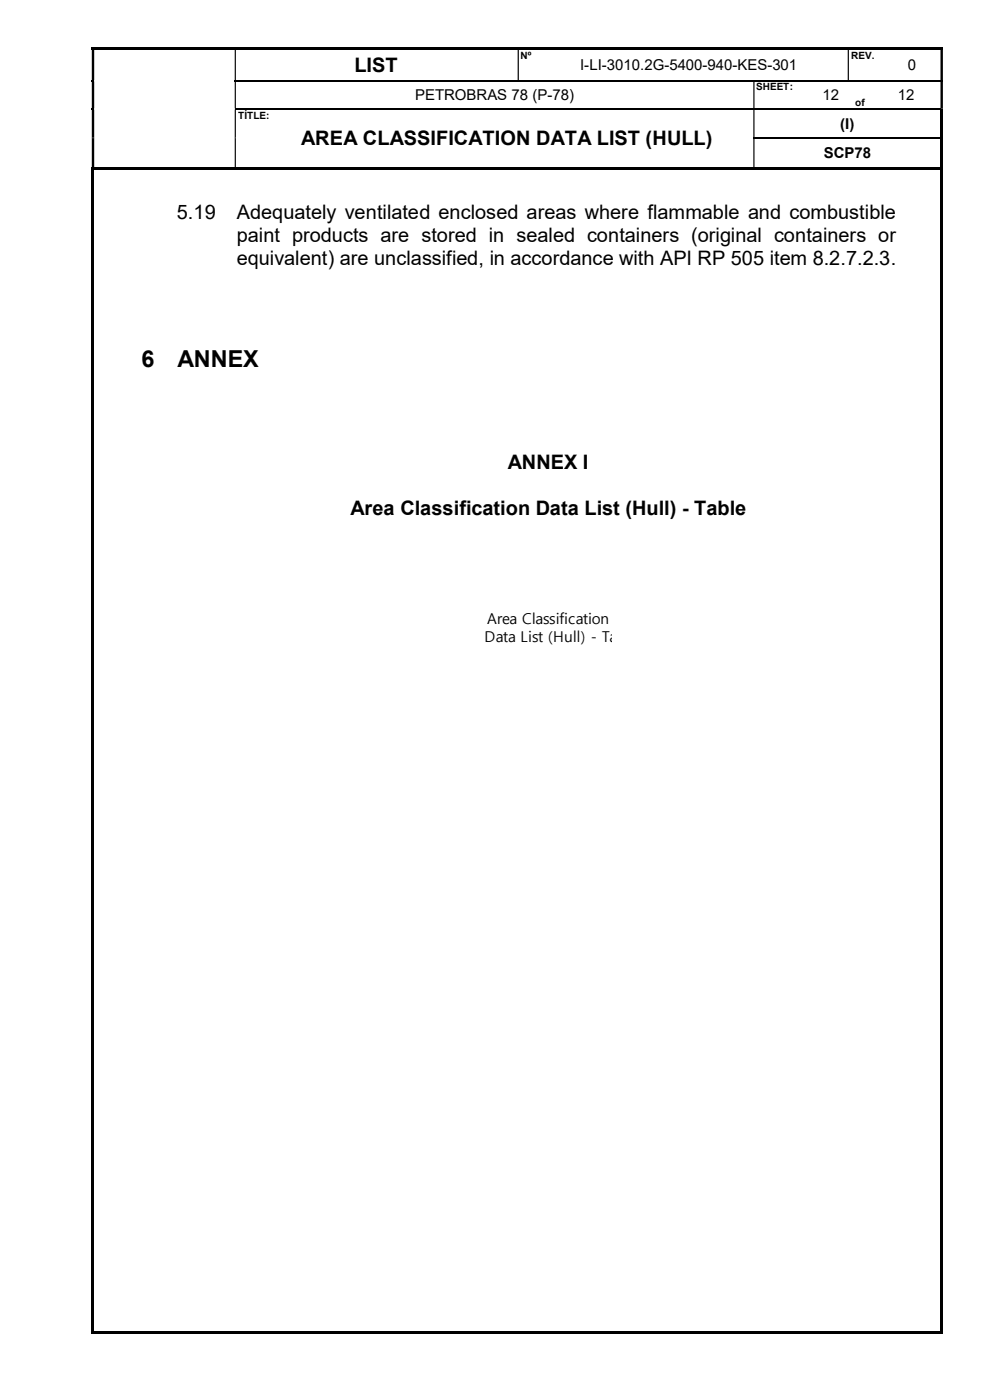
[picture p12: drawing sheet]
<svg xmlns="http://www.w3.org/2000/svg" width="210mm" height="297mm" viewBox="0 0 210 297" stroke-linecap="round" stroke-linejoin="round" font-family="sans-serif">
<defs><g id="words">
<g font-size="5">
<text x="30" y="77.8">6</text>
<text x="37.6" y="77.8">ANNEX</text>
</g>
<g font-size="4.2">
<text x="75.2" y="15.2">LIST</text>
<text x="63.9" y="30.8">AREA CLASSIFICATION DATA LIST (HULL)</text>
<text x="37.5" y="46.4">5.19</text>
<text x="50.2" y="46.4">Adequately ventilated enclosed areas where flammable and combustible</text>
<text x="50.2" y="51.3">paint products are stored in sealed containers (original containers or</text>
<text x="50.2" y="56.1">equivalent) are unclassified, in accordance with API RP 505 item 8.2.7.2.3.</text>
<text x="107.7" y="99.5">ANNEX I</text>
<text x="74.3" y="109.2">Area Classification Data List (Hull) - Table</text>
</g>
<g font-size="3.2">
<text x="123.1" y="14.9">I-LI-3010.2G-5400-940-KES-301</text>
<text x="192.6" y="14.9">0</text>
<text x="88.1" y="21.3">PETROBRAS 78 (P-78)</text>
<text x="174.5" y="21.3">12</text>
<text x="190.5" y="21.3">12</text>
<text x="178.3" y="27.3">(I)</text>
<text x="174.8" y="33.5">SCP78</text>
<text x="102.8" y="136.3">Data List (Hull) - Table.xlsx</text>
<text x="103.3" y="132.3">Area Classification</text>
</g>
<g font-size="2.1">
<text x="110.4" y="12.4">Nº</text>
<text x="180.6" y="12.4">REV.</text>
<text x="160.4" y="19.2">SHEET:</text>
<text x="181.4" y="22.4">of</text>
<text x="50.5" y="25.1">TÍTLE:</text>
</g>
</g></defs>
<g fill="#000">
<path d="M19.5 10h.5v.5h-.5z" fill-rule="evenodd"/>
<path d="M19.5 10.5h.5v6.5h-.5zM49.8 10.5h.2v6.5h-.2zM109.8 10.5h.3v6.5h-.3zM179.8 10.5h.3v6.5h-.3zM199.5 10.5h.5v6.5h-.5z" fill-rule="evenodd"/>
<path d="M19.5 17.3h.5v5.7h-.5zM49.8 17.3h.2v5.7h-.2zM159.8 17.3h.3v5.7h-.3zM199.5 17.3h.5v5.7h-.5z" fill-rule="evenodd"/>
<path d="M49.8 10h60v.5h-60z" fill-rule="evenodd"/>
<path d="M109.8 10h70v.5h-70z" fill-rule="evenodd"/>
<path d="M179.8 10h19.7v.5h-19.7z" fill-rule="evenodd"/>
<path d="M199.5 10h.5v.5h-.5z" fill-rule="evenodd"/>
<path d="M19.5 29.2h.5v.3h-.5zM49.8 29.2h.2v.3h-.2z" fill-rule="evenodd"/>
<path d="M19.5 36h.5v247h-.5z" fill-rule="evenodd"/>
<path d="M20 35.4h140.3v.5h-140.3z" fill-rule="evenodd"/>
<path d="M199.5 23h.5v.2h-.5zM19.5 23.2h.5v6h-.5zM49.8 23.2h.2v6h-.2zM159.8 23.2h.3v6h-.3z" fill-rule="evenodd"/>
<path d="M199.5 29.2h.5v.3h-.5zM19.5 29.5h.5v5.9h-.5zM49.8 29.5h.2v5.9h-.2zM159.8 29.5h.3v5.9h-.3z" fill-rule="evenodd"/>
<path d="M199.5 36h.5v247h-.5z" fill-rule="evenodd"/>
<path d="M19.5 282.5h180v.5h-180z" fill-rule="evenodd"/>
</g>
<path d="M19.5 17h.5v.3h-.5zM20 10h29.8v.5h-29.8zM49.8 10.5h.2zM109.8 10.5h.3zM179.8 10.5h.3zM19.5 23h.5v.2h-.5zM19.5 35.4h.5v.6h-.5zM160.3 35.4h39.2v.5h-39.2zM199.5 23.2h.5v6h-.5zM199.5 29.5h.5v5.9h-.5zM199.5 35.4h.5v.6h-.5zM199.5 282.5h.5v.5h-.5z" fill="#000"/>
<path d="M49.8 17.1h150.2M49.8 23.1h149.7M159.8 29.3h39.7" fill="none" stroke="#000" stroke-width=".25"/>
<use href="#words"/>
</svg>
